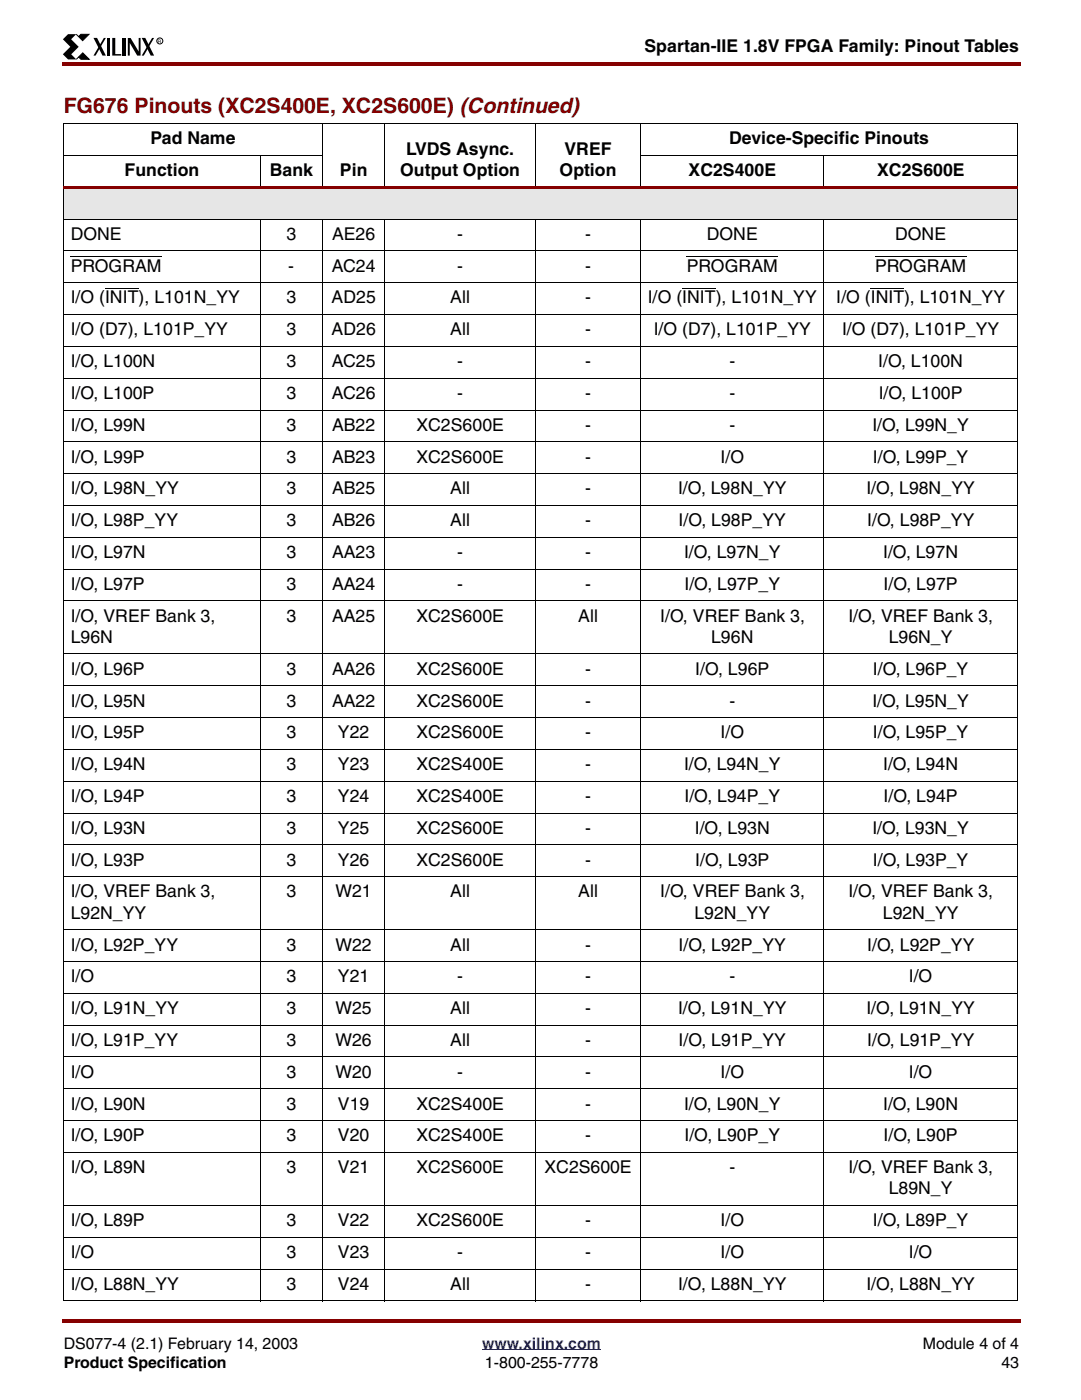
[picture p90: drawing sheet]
<svg xmlns="http://www.w3.org/2000/svg" width="216mm" height="279mm" viewBox="0 0 216 279" stroke-linecap="round" stroke-linejoin="round" font-family="sans-serif">
<defs><g id="words">
<text font-size="4.2" fill="#850000" x="12.7" y="22.6">FG676 Pinouts (XC2S400E, XC2S600E) (Continued)</text>
<g font-size="3.5">
<text x="128.5" y="10.5">Spartan-IIE 1.8V FPGA Family: Pinout Tables</text>
<text x="30" y="28.8">Pad Name</text>
<text x="145.4" y="28.8">Device-Specific Pinouts</text>
<text x="24.8" y="35.1">Function</text>
<text x="53.8" y="35.1">Bank</text>
<text x="67.8" y="35.1">Pin</text>
<text x="79.8" y="35.1">Output Option</text>
<text x="81" y="30.9">LVDS Async.</text>
<text x="111.6" y="35.1">Option</text>
<text x="112.6" y="30.9">VREF</text>
<text x="137.3" y="35.1">XC2S400E</text>
<text x="174.9" y="35.1">XC2S600E</text>
<text x="14.1" y="47.8">DONE</text>
<text x="57.1" y="47.8">3</text>
<text x="66.2" y="47.8">AE26</text>
<text x="91.2" y="47.8">-</text>
<text x="116.7" y="47.8">-</text>
<text x="140.9" y="47.8">DONE</text>
<text x="178.5" y="47.8">DONE</text>
<text x="14.1" y="54.2">PROGRAM</text>
<text x="57.5" y="54.2">-</text>
<text x="66.2" y="54.2">AC24</text>
<text x="91.2" y="54.2">-</text>
<text x="116.7" y="54.2">-</text>
<text x="136.9" y="54.2">PROGRAM</text>
<text x="174.5" y="54.2">PROGRAM</text>
<text x="14.1" y="60.5">I/O (INIT), L101N_YY</text>
<text x="57.1" y="60.5">3</text>
<text x="66.1" y="60.5">AD25</text>
<text x="89.8" y="60.5">All</text>
<text x="116.7" y="60.5">-</text>
<text x="129.2" y="60.5">I/O (INIT), L101N_YY</text>
<text x="166.8" y="60.5">I/O (INIT), L101N_YY</text>
<text x="14.1" y="66.9">I/O (D7), L101P_YY</text>
<text x="57.1" y="66.9">3</text>
<text x="66.1" y="66.9">AD26</text>
<text x="89.8" y="66.9">All</text>
<text x="116.7" y="66.9">-</text>
<text x="130.3" y="66.9">I/O (D7), L101P_YY</text>
<text x="167.9" y="66.9">I/O (D7), L101P_YY</text>
<text x="14.1" y="73.2">I/O, L100N</text>
<text x="57.1" y="73.2">3</text>
<text x="66.2" y="73.2">AC25</text>
<text x="91.2" y="73.2">-</text>
<text x="116.7" y="73.2">-</text>
<text x="145.5" y="73.2">-</text>
<text x="175.1" y="73.2">I/O, L100N</text>
<text x="14.1" y="79.6">I/O, L100P</text>
<text x="57.1" y="79.6">3</text>
<text x="66.2" y="79.6">AC26</text>
<text x="91.2" y="79.6">-</text>
<text x="116.7" y="79.6">-</text>
<text x="145.5" y="79.6">-</text>
<text x="175.2" y="79.6">I/O, L100P</text>
<text x="14.1" y="86">I/O, L99N</text>
<text x="57.1" y="86">3</text>
<text x="66.2" y="86">AB22</text>
<text x="83.1" y="86">XC2S600E</text>
<text x="116.7" y="86">-</text>
<text x="145.5" y="86">-</text>
<text x="173.9" y="86">I/O, L99N_Y</text>
<text x="14.1" y="92.3">I/O, L99P</text>
<text x="57.1" y="92.3">3</text>
<text x="66.2" y="92.3">AB23</text>
<text x="83.1" y="92.3">XC2S600E</text>
<text x="116.7" y="92.3">-</text>
<text x="143.7" y="92.3">I/O</text>
<text x="174" y="92.3">I/O, L99P_Y</text>
<text x="14.1" y="98.7">I/O, L98N_YY</text>
<text x="57.1" y="98.7">3</text>
<text x="66.2" y="98.7">AB25</text>
<text x="89.8" y="98.7">All</text>
<text x="116.7" y="98.7">-</text>
<text x="135.2" y="98.7">I/O, L98N_YY</text>
<text x="172.8" y="98.7">I/O, L98N_YY</text>
<text x="14.1" y="105">I/O, L98P_YY</text>
<text x="57.1" y="105">3</text>
<text x="66.2" y="105">AB26</text>
<text x="89.8" y="105">All</text>
<text x="116.7" y="105">-</text>
<text x="135.3" y="105">I/O, L98P_YY</text>
<text x="172.9" y="105">I/O, L98P_YY</text>
<text x="14.1" y="111.4">I/O, L97N</text>
<text x="57.1" y="111.4">3</text>
<text x="66.2" y="111.4">AA23</text>
<text x="91.2" y="111.4">-</text>
<text x="116.7" y="111.4">-</text>
<text x="136.4" y="111.4">I/O, L97N_Y</text>
<text x="176.1" y="111.4">I/O, L97N</text>
<text x="14.1" y="117.7">I/O, L97P</text>
<text x="57.1" y="117.7">3</text>
<text x="66.2" y="117.7">AA24</text>
<text x="91.2" y="117.7">-</text>
<text x="116.7" y="117.7">-</text>
<text x="136.5" y="117.7">I/O, L97P_Y</text>
<text x="176.2" y="117.7">I/O, L97P</text>
<text x="14.1" y="124.1">I/O, VREF Bank 3,</text>
<text x="57.1" y="124.1">3</text>
<text x="66.2" y="124.1">AA25</text>
<text x="83.1" y="124.1">XC2S600E</text>
<text x="115.3" y="124.1">All</text>
<text x="131.6" y="124.1">I/O, VREF Bank 3,</text>
<text x="169.2" y="124.1">I/O, VREF Bank 3,</text>
<text x="14.1" y="128.3">L96N</text>
<text x="141.8" y="128.3">L96N</text>
<text x="177.2" y="128.3">L96N_Y</text>
<text x="14.1" y="134.7">I/O, L96P</text>
<text x="57.1" y="134.7">3</text>
<text x="66.2" y="134.7">AA26</text>
<text x="83.1" y="134.7">XC2S600E</text>
<text x="116.7" y="134.7">-</text>
<text x="138.6" y="134.7">I/O, L96P</text>
<text x="174" y="134.7">I/O, L96P_Y</text>
<text x="14.1" y="141">I/O, L95N</text>
<text x="57.1" y="141">3</text>
<text x="66.2" y="141">AA22</text>
<text x="83.1" y="141">XC2S600E</text>
<text x="116.7" y="141">-</text>
<text x="145.5" y="141">-</text>
<text x="173.9" y="141">I/O, L95N_Y</text>
<text x="14.1" y="147.4">I/O, L95P</text>
<text x="57.1" y="147.4">3</text>
<text x="67.4" y="147.4">Y22</text>
<text x="83.1" y="147.4">XC2S600E</text>
<text x="116.7" y="147.4">-</text>
<text x="143.7" y="147.4">I/O</text>
<text x="174" y="147.4">I/O, L95P_Y</text>
<text x="14.1" y="153.7">I/O, L94N</text>
<text x="57.1" y="153.7">3</text>
<text x="67.4" y="153.7">Y23</text>
<text x="83.1" y="153.7">XC2S400E</text>
<text x="116.7" y="153.7">-</text>
<text x="136.4" y="153.7">I/O, L94N_Y</text>
<text x="176.1" y="153.7">I/O, L94N</text>
<text x="14.1" y="160.1">I/O, L94P</text>
<text x="57.1" y="160.1">3</text>
<text x="67.4" y="160.1">Y24</text>
<text x="83.1" y="160.1">XC2S400E</text>
<text x="116.7" y="160.1">-</text>
<text x="136.5" y="160.1">I/O, L94P_Y</text>
<text x="176.2" y="160.1">I/O, L94P</text>
<text x="14.1" y="166.4">I/O, L93N</text>
<text x="57.1" y="166.4">3</text>
<text x="67.4" y="166.4">Y25</text>
<text x="83.1" y="166.4">XC2S600E</text>
<text x="116.7" y="166.4">-</text>
<text x="138.6" y="166.4">I/O, L93N</text>
<text x="173.9" y="166.4">I/O, L93N_Y</text>
<text x="14.1" y="172.8">I/O, L93P</text>
<text x="57.1" y="172.8">3</text>
<text x="67.4" y="172.8">Y26</text>
<text x="83.1" y="172.8">XC2S600E</text>
<text x="116.7" y="172.8">-</text>
<text x="138.6" y="172.8">I/O, L93P</text>
<text x="174" y="172.8">I/O, L93P_Y</text>
<text x="14.1" y="179.1">I/O, VREF Bank 3,</text>
<text x="57.1" y="179.1">3</text>
<text x="66.9" y="179.1">W21</text>
<text x="89.8" y="179.1">All</text>
<text x="115.3" y="179.1">All</text>
<text x="131.6" y="179.1">I/O, VREF Bank 3,</text>
<text x="169.2" y="179.1">I/O, VREF Bank 3,</text>
<text x="14.1" y="183.3">L92N_YY</text>
<text x="138.5" y="183.3">L92N_YY</text>
<text x="176" y="183.3">L92N_YY</text>
<text x="14.1" y="189.7">I/O, L92P_YY</text>
<text x="57.1" y="189.7">3</text>
<text x="66.9" y="189.7">W22</text>
<text x="89.8" y="189.7">All</text>
<text x="116.7" y="189.7">-</text>
<text x="135.3" y="189.7">I/O, L92P_YY</text>
<text x="172.9" y="189.7">I/O, L92P_YY</text>
<text x="14.1" y="196">I/O</text>
<text x="57.1" y="196">3</text>
<text x="67.4" y="196">Y21</text>
<text x="91.2" y="196">-</text>
<text x="116.7" y="196">-</text>
<text x="145.5" y="196">-</text>
<text x="181.2" y="196">I/O</text>
<text x="14.1" y="202.4">I/O, L91N_YY</text>
<text x="57.1" y="202.4">3</text>
<text x="66.9" y="202.4">W25</text>
<text x="89.8" y="202.4">All</text>
<text x="116.7" y="202.4">-</text>
<text x="135.2" y="202.4">I/O, L91N_YY</text>
<text x="172.8" y="202.4">I/O, L91N_YY</text>
<text x="14.1" y="208.7">I/O, L91P_YY</text>
<text x="57.1" y="208.7">3</text>
<text x="66.9" y="208.7">W26</text>
<text x="89.8" y="208.7">All</text>
<text x="116.7" y="208.7">-</text>
<text x="135.3" y="208.7">I/O, L91P_YY</text>
<text x="172.9" y="208.7">I/O, L91P_YY</text>
<text x="14.1" y="215.1">I/O</text>
<text x="57.1" y="215.1">3</text>
<text x="66.9" y="215.1">W20</text>
<text x="91.2" y="215.1">-</text>
<text x="116.7" y="215.1">-</text>
<text x="143.7" y="215.1">I/O</text>
<text x="181.2" y="215.1">I/O</text>
<text x="14.1" y="221.4">I/O, L90N</text>
<text x="57.1" y="221.4">3</text>
<text x="67.4" y="221.4">V19</text>
<text x="83.1" y="221.4">XC2S400E</text>
<text x="116.7" y="221.4">-</text>
<text x="136.4" y="221.4">I/O, L90N_Y</text>
<text x="176.1" y="221.4">I/O, L90N</text>
<text x="14.1" y="227.8">I/O, L90P</text>
<text x="57.1" y="227.8">3</text>
<text x="67.4" y="227.8">V20</text>
<text x="83.1" y="227.8">XC2S400E</text>
<text x="116.7" y="227.8">-</text>
<text x="136.5" y="227.8">I/O, L90P_Y</text>
<text x="176.2" y="227.8">I/O, L90P</text>
<text x="14.1" y="234.1">I/O, L89N</text>
<text x="57.1" y="234.1">3</text>
<text x="67.4" y="234.1">V21</text>
<text x="83.1" y="234.1">XC2S600E</text>
<text x="108.5" y="234.1">XC2S600E</text>
<text x="145.5" y="234.1">-</text>
<text x="169.2" y="234.1">I/O, VREF Bank 3,</text>
<text x="177.2" y="238.4">L89N_Y</text>
<text x="14.1" y="244.7">I/O, L89P</text>
<text x="57.1" y="244.7">3</text>
<text x="67.4" y="244.7">V22</text>
<text x="83.1" y="244.7">XC2S600E</text>
<text x="116.7" y="244.7">-</text>
<text x="143.7" y="244.7">I/O</text>
<text x="174" y="244.7">I/O, L89P_Y</text>
<text x="14.1" y="251.1">I/O</text>
<text x="57.1" y="251.1">3</text>
<text x="67.4" y="251.1">V23</text>
<text x="91.2" y="251.1">-</text>
<text x="116.7" y="251.1">-</text>
<text x="143.7" y="251.1">I/O</text>
<text x="181.2" y="251.1">I/O</text>
<text x="14.1" y="257.4">I/O, L88N_YY</text>
<text x="57.1" y="257.4">3</text>
<text x="67.4" y="257.4">V24</text>
<text x="89.8" y="257.4">All</text>
<text x="116.7" y="257.4">-</text>
<text x="135.2" y="257.4">I/O, L88N_YY</text>
<text x="172.8" y="257.4">I/O, L88N_YY</text>
</g>
<g font-size="3.2">
<text x="12.7" y="269.2">DS077-4 (2.1) February 14, 2003</text>
<text x="184" y="269.2">Module 4 of 4</text>
<text x="12.7" y="273.1">Product Specification</text>
<text x="96.7" y="273.1">1-800-255-7778</text>
<text x="199.7" y="273.1">43</text>
</g>
<text font-size="3.2" fill="#00f" x="96.1" y="269.2">www.xilinx.com</text>
<text font-size="1" x="31.5" y="8.5">R</text>
</g></defs>
<g fill="#850000">
<path d="M12.4 12.4h.3v.7h-.3z"/>
<path d="M12.7 12.4h190.8v.7h-190.8z"/>
</g>
<path d="M12.7 267h190.5v9.9h-190.5z" fill="#fff"/>
<path d="M96.1 269.4h23.7" fill="none" stroke="#00f" stroke-width=".2"/>
<g fill="#850000">
<path d="M12.4 263.2h.3v.7h-.3z"/>
<path d="M12.7 263.2h190.8v.7h-190.8z"/>
</g>
<path d="M12.4 6.7h20.2v5.2h-20.2z" fill="#fff"/>
<path d="M13.6 6.8h1.6l-1 1 1.5 1.5-1.5 1.5 1 1.1h-1.6l-1.1-1.1 1.5-1.5-1.5-1.5zM18.6 7.6h.8l1.7 3.5h-.7zM20.7 7.6h.4l-2 3.5h-.5zM21.3 7.6h.6v3.5h-.6zM22.4 7.6h.6v3.2h1.2v.3h-1.8zM24.5 7.6h.6v3.5h-.6zM25.5 7.6h.5l1.7 2.7v-2.7h.3v3.5h-.6l-1.5-2.5v2.5h-.4zM28.3 7.6h.7l1.7 3.5h-.6zM30.3 7.6h.4l-2 3.5h-.4z" fill="#000"/>
<path d="M15.2 6.8l.5 .5 .4-.5 1.6 .1-1.2 1.2zM15.7 11.4l-.5 .4 1.3-1.2 1.3 1.2h-1.7z" fill="#000" stroke="#000" stroke-width=".2"/>
<circle cx="31.9" cy="8.2" r=".6" fill="none" stroke="#000" stroke-width=".2"/>
<path d="M12.7 37.4h190.2v6.3h-190.2z" fill="#e6e6e6"/>
<g fill="none" stroke="#000" stroke-width=".2">
<path d="M12.7 24.7h190.2M12.7 31h51.6M12.7 24.7v234.9M51.9 31v6.6M64.3 24.6v13M76.8 24.6v13M106.8 24.6v13M127.7 31h75.2M127.8 24.6v13M164.3 31v6.6M202.9 24.7v234.9M14.1 51.2h18.2"/>
<path d="M21 57.5h6.6M51.9 43.7v216M64.3 43.7v216M76.8 43.7v216M106.8 43.7v216M127.8 43.7v216M136 57.5h6.7M136.9 51.2h18.2M164.3 43.7v216M173.6 57.5h6.7M174.5 51.2h18.2"/>
</g>
<path d="M12.7 37.1h190.2v.6h-190.2z" fill="#850000"/>
<g fill="none" stroke="#000" stroke-width=".2">
<path d="M12.7 43.7h190.2M12.7 50.1h190.2M12.7 56.4h190.2M12.7 62.8h190.2M12.7 69.1h190.2M12.7 75.5h190.2M12.7 81.8h190.2M12.7 88.2h190.2M12.7 94.5h190.2M12.7 100.9h190.2M12.7 107.2h190.2M12.7 113.6h190.2"/>
<path d="M12.7 119.9h190.2M12.7 130.5h190.2M12.7 136.9h190.2M12.7 143.2h190.2M12.7 149.6h190.2M12.7 155.9h190.2M12.7 162.3h190.2M12.7 168.6h190.2M12.7 175h190.2M12.7 185.5h190.2M12.7 191.9h190.2M12.7 198.2h190.2"/>
<path d="M12.7 204.6h190.2M12.7 210.9h190.2M12.7 217.3h190.2M12.7 223.6h190.2M12.7 230h190.2M12.7 240.6h190.2M12.7 246.9h190.2M12.7 253.3h190.2M12.7 259.6h190.2"/>
</g>
<use href="#words"/>
</svg>
